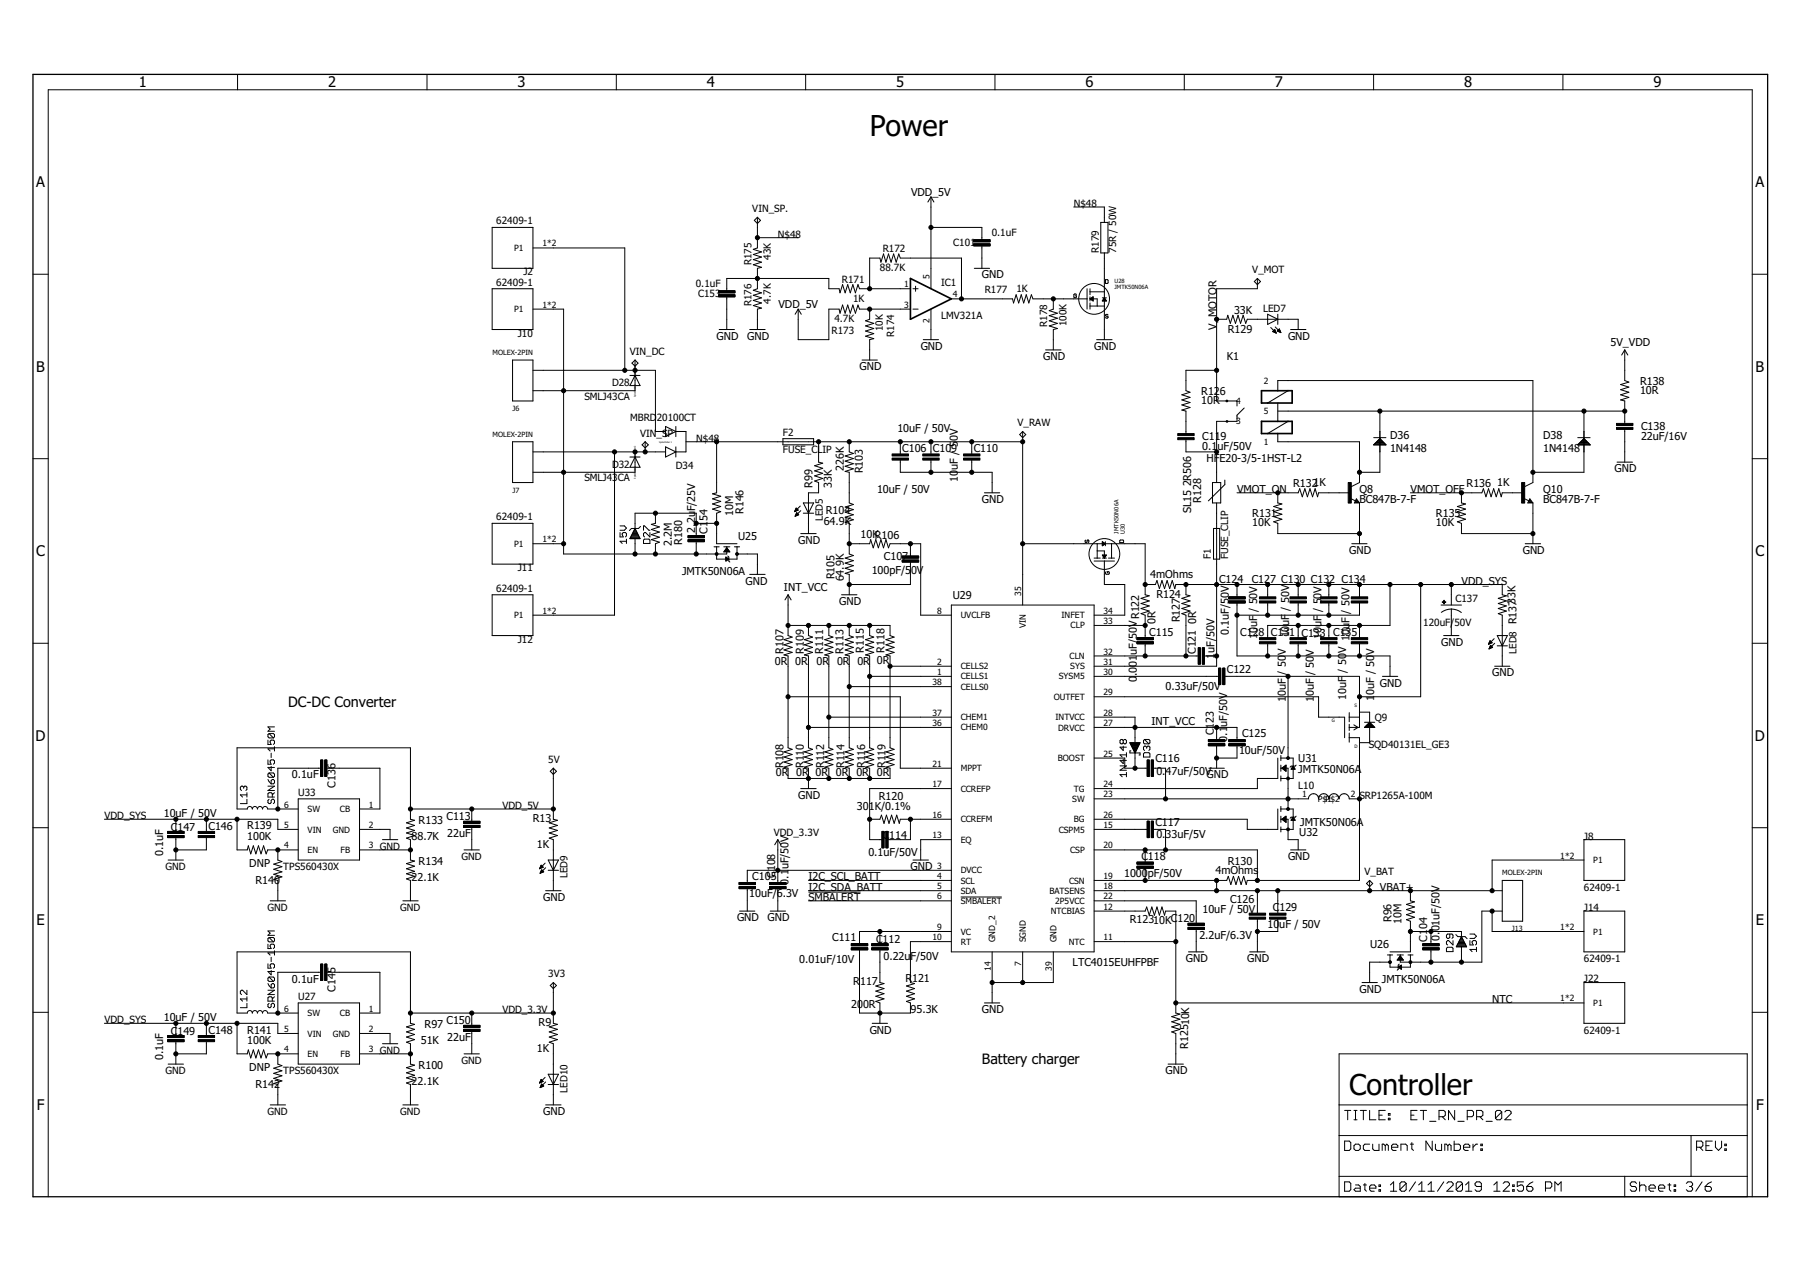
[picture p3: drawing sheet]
<svg xmlns="http://www.w3.org/2000/svg" width="297mm" height="210mm" viewBox="0 0 297 210" stroke-linecap="round" stroke-linejoin="round" font-family="sans-serif">
<defs><g id="words">
<g font-size="4.8">
<text x="143.5" y="22.4">Power</text>
<text x="222.7" y="180.6">Controller</text>
</g>
<g font-size="2.4">
<text x="22.9" y="14.4">1</text>
<text x="54.2" y="14.4">2</text>
<text x="85.4" y="14.4">3</text>
<text x="116.7" y="14.4">4</text>
<text x="147.9" y="14.4">5</text>
<text x="179.2" y="14.4">6</text>
<text x="210.4" y="14.4">7</text>
<text x="241.6" y="14.4">8</text>
<text x="272.9" y="14.4">9</text>
<text x="6" y="30.9">A</text>
<text x="289.7" y="30.9">A</text>
<text x="6" y="61.3">B</text>
<text x="289.7" y="61.3">B</text>
<text x="6" y="91.8">C</text>
<text x="289.7" y="91.8">C</text>
<text x="47.5" y="116.7">DC-DC Converter</text>
<text x="5.9" y="122.2">D</text>
<text x="289.6" y="122.2">D</text>
<text x="6" y="152.7">E</text>
<text x="289.8" y="152.7">E</text>
<text x="162" y="175.6">Battery charger</text>
<text x="6.1" y="183.1">F</text>
<text x="289.8" y="183.1">F</text>
</g>
<g font-size="1.8">
<text x="150.3" y="32.3">VDD_5V</text>
<text x="162" y="46">GND</text>
<text x="128.4" y="50.8">VDD_5V</text>
<text x="203.7" y="51.8">33K</text>
<text x="118.3" y="56.1">GND</text>
<text x="123.3" y="56.1">GND</text>
<text x="151.9" y="57.7">GND</text>
<text x="172.1" y="59.4">GND</text>
<text x="180.6" y="57.7">GND</text>
<text x="200.8" y="54.4" transform="rotate(-90 200.8 54.4)">V_MOTOR</text>
<text x="202.4" y="59.4">K1</text>
<text x="202.6" y="55">R129</text>
<text x="212.6" y="56.1">GND</text>
<text x="265.8" y="57.1">5V_VDD</text>
<text x="141.8" y="61.1">GND</text>
<text x="198.2" y="65.2">R126</text>
<text x="270.6" y="65">10R</text>
<text x="270.6" y="63.5">R138</text>
<text x="148.1" y="71.2">10uF / 50V</text>
<text x="198.2" y="66.7">10R</text>
<text x="270.8" y="71">C138</text>
<text x="139.2" y="77.7" transform="rotate(-90 139.2 77.7)">226K</text>
<text x="148.9" y="74.7">C106 C109</text>
<text x="158.1" y="77.5" transform="rotate(-90 158.1 77.5)">uF / 5</text>
<text x="158.1" y="72.8" transform="rotate(-90 158.1 72.8)">0V</text>
<text x="160.7" y="74.7">C110</text>
<text x="198.4" y="74.3">0.1</text>
<text x="198.4" y="72.6">C119</text>
<text x="199.1" y="76.3">HF</text>
<text x="200.9" y="74.3">uF/50V</text>
<text x="201.2" y="76.3">E20-3/5-1HST-L2</text>
<text x="229.4" y="74.6">1N4148</text>
<text x="229.4" y="72.5">D36</text>
<text x="254.6" y="74.6">1N4148</text>
<text x="254.6" y="72.5">D38</text>
<text x="266.4" y="77.9">GND</text>
<text x="270.8" y="72.6">22uF/16V</text>
<text x="134.1" y="80.5" transform="rotate(-90 134.1 80.5)">R99</text>
<text x="137.3" y="80.5" transform="rotate(-90 137.3 80.5)">33K</text>
<text x="142.4" y="78.1" transform="rotate(-90 142.4 78.1)">R103</text>
<text x="144.7" y="81.3">10uF / 50V</text>
<text x="158.1" y="79.5" transform="rotate(-90 158.1 79.5)">10</text>
<text x="162" y="83">GND</text>
<text x="196.6" y="80.3" transform="rotate(-90 196.6 80.3)">2R506</text>
<text x="198.2" y="83" transform="rotate(-90 198.2 83)">R128</text>
<text x="204.1" y="81.3">VMOT_ON</text>
<text x="213.4" y="80.3">R1321K</text>
<text x="224.3" y="83">BC847B-7-F</text>
<text x="224.3" y="81.3">Q8</text>
<text x="232.8" y="81.3">VMOT_OFF</text>
<text x="242" y="80.3">R136</text>
<text x="247.1" y="80.1">1K</text>
<text x="254.6" y="83">BC847B-7-F</text>
<text x="254.6" y="81.3">Q10</text>
<text x="112.6" y="89.9" transform="rotate(-90 112.6 89.9)">R180</text>
<text x="114.7" y="87.9" transform="rotate(-90 114.7 87.9)">2.2u</text>
<text x="114.7" y="84.4" transform="rotate(-90 114.7 84.4)">F/25V</text>
<text x="116.7" y="88" transform="rotate(-90 116.7 88)">C1</text>
<text x="116.7" y="86" transform="rotate(-90 116.7 86)">54</text>
<text x="121" y="85.1" transform="rotate(-90 121 85.1)">10M</text>
<text x="121.8" y="89.1">U25</text>
<text x="122.7" y="84.8" transform="rotate(-90 122.7 84.8)">R146</text>
<text x="131.7" y="89.7">GND</text>
<text x="135.9" y="86.7">64.9K</text>
<text x="136.3" y="84.9">R104</text>
<text x="142" y="88.8">10KR106</text>
<text x="196.6" y="84.7" transform="rotate(-90 196.6 84.7)">SL15</text>
<text x="206.7" y="86.9">10K</text>
<text x="206.7" y="85.4">R131</text>
<text x="237" y="86.9">10K</text>
<text x="237" y="85.4">R135</text>
<text x="110.9" y="90.1" transform="rotate(-90 110.9 90.1)">2.2M</text>
<text x="112.6" y="94.9">JMTK50N06A</text>
<text x="137.7" y="95.6" transform="rotate(-90 137.7 95.6)">R105</text>
<text x="139.2" y="95.9" transform="rotate(-90 139.2 95.9)">64.9K</text>
<text x="143.9" y="94.7">100pF/50V</text>
<text x="145.9" y="92.3">C107</text>
<text x="189.8" y="95.5">4mOhms</text>
<text x="222.7" y="91.4">GND</text>
<text x="251.3" y="91.4">GND</text>
<text x="123" y="96.5">GND</text>
<text x="129.4" y="97.5">INT_VCC</text>
<text x="138.5" y="99.8">GND</text>
<text x="157.2" y="98.8">U29</text>
<text x="190.8" y="98.7">R124</text>
<text x="201.2" y="96.2">C124</text>
<text x="202.8" y="98.7" transform="rotate(-90 202.8 98.7)">0V</text>
<text x="206.6" y="96.2">C127 C130 C132 C134</text>
<text x="207.4" y="101" transform="rotate(-90 207.4 101)">/ 50V</text>
<text x="212.8" y="100.7" transform="rotate(-90 212.8 100.7)">/ 50V</text>
<text x="218.1" y="101" transform="rotate(-90 218.1 101)">/ 5</text>
<text x="218.1" y="98.8" transform="rotate(-90 218.1 98.8)">0V</text>
<text x="222.7" y="101.3" transform="rotate(-90 222.7 101.3)">/ 50V</text>
<text x="241.2" y="96.5">VDD_SYS</text>
<text x="129.3" y="107.9" transform="rotate(-90 129.3 107.9)">R107</text>
<text x="132.6" y="107.9" transform="rotate(-90 132.6 107.9)">R109</text>
<text x="135.8" y="107.9" transform="rotate(-90 135.8 107.9)">R111</text>
<text x="139.2" y="107.9" transform="rotate(-90 139.2 107.9)">R113</text>
<text x="142.6" y="107.7" transform="rotate(-90 142.6 107.7)">R115</text>
<text x="145.9" y="107.7" transform="rotate(-90 145.9 107.7)">R118</text>
<text x="189.7" y="105">C115</text>
<text x="190.7" y="103" transform="rotate(-90 190.7 103)">0R</text>
<text x="194.7" y="102.7" transform="rotate(-90 194.7 102.7)">R127</text>
<text x="197.3" y="107.9" transform="rotate(-90 197.3 107.9)">C121</text>
<text x="197.4" y="103" transform="rotate(-90 197.4 103)">0R</text>
<text x="202.8" y="104.8" transform="rotate(-90 202.8 104.8)">0.1uF/5</text>
<text x="204.7" y="104.9">C128 C131 C133 C135</text>
<text x="207.4" y="105.4" transform="rotate(-90 207.4 105.4)">10uF</text>
<text x="212.8" y="105.2" transform="rotate(-90 212.8 105.2)">10uF</text>
<text x="218.1" y="105.4" transform="rotate(-90 218.1 105.4)">10uF</text>
<text x="222.1" y="107.8" transform="rotate(-90 222.1 107.8)">V</text>
<text x="222.7" y="105.7" transform="rotate(-90 222.7 105.7)">10u</text>
<text x="222.7" y="102.8" transform="rotate(-90 222.7 102.8)">F</text>
<text x="237.8" y="106.6">GND</text>
<text x="127.9" y="109.8">0R 0R</text>
<text x="134.8" y="109.8">0R 0R 0R 0R</text>
<text x="187.6" y="112.5" transform="rotate(-90 187.6 112.5)">0</text>
<text x="187.6" y="111.5" transform="rotate(-90 187.6 111.5)">.001</text>
<text x="187.6" y="108.1" transform="rotate(-90 187.6 108.1)">uF/50VR122</text>
<text x="192.3" y="113.9">0.33uF/50V</text>
<text x="200.4" y="108.7" transform="rotate(-90 200.4 108.7)">1uF/50V</text>
<text x="202.4" y="111">C122</text>
<text x="212.2" y="111.3" transform="rotate(-90 212.2 111.3)">/ 50</text>
<text x="212.2" y="108.1" transform="rotate(-90 212.2 108.1)">V</text>
<text x="216.8" y="111.4" transform="rotate(-90 216.8 111.4)">/ 50</text>
<text x="216.8" y="108.2" transform="rotate(-90 216.8 108.2)">V</text>
<text x="222.1" y="111" transform="rotate(-90 222.1 111)">/ 50</text>
<text x="226.8" y="108.1" transform="rotate(-90 226.8 108.1)">V</text>
<text x="227.7" y="113.3">GND</text>
<text x="246.2" y="111.6">GND</text>
<text x="190" y="119.7">INT_VCC</text>
<text x="202.5" y="119.9" transform="rotate(-90 202.5 119.9)">uF/50V</text>
<text x="212.2" y="115.8" transform="rotate(-90 212.2 115.8)">1</text>
<text x="212.2" y="114.8" transform="rotate(-90 212.2 114.8)">0uF</text>
<text x="216.8" y="115.9" transform="rotate(-90 216.8 115.9)">1</text>
<text x="216.8" y="114.9" transform="rotate(-90 216.8 114.9)">0uF</text>
<text x="222.1" y="115.5" transform="rotate(-90 222.1 115.5)">10uF</text>
<text x="226.8" y="115.7" transform="rotate(-90 226.8 115.7)">1</text>
<text x="226.8" y="114.7" transform="rotate(-90 226.8 114.7)">0uF / 50</text>
<text x="190.7" y="125.7">C116</text>
<text x="200.3" y="121.3" transform="rotate(-90 200.3 121.3)">C123</text>
<text x="202.5" y="122.4" transform="rotate(-90 202.5 122.4)">0.1</text>
<text x="204.5" y="124.5">10uF/50V</text>
<text x="205" y="121.6">C125</text>
<text x="214.2" y="125.7">U31</text>
<text x="48.2" y="128.5">0.1uF</text>
<text x="55.4" y="130" transform="rotate(-90 55.4 130)">C136</text>
<text x="128" y="128.1">0R 0R 0R 0R 0R 0R</text>
<text x="129.3" y="126.8" transform="rotate(-90 129.3 126.8)">R108</text>
<text x="131.7" y="131.8">GND</text>
<text x="132.6" y="126.8" transform="rotate(-90 132.6 126.8)">R110</text>
<text x="136" y="126.8" transform="rotate(-90 136 126.8)">R112</text>
<text x="139.4" y="126.8" transform="rotate(-90 139.4 126.8)">R114</text>
<text x="142.7" y="126.8" transform="rotate(-90 142.7 126.8)">R116</text>
<text x="146.1" y="126.8" transform="rotate(-90 146.1 126.8)">R119</text>
<text x="190.8" y="127.9">0.</text>
<text x="192.4" y="127.9">47uF/50V</text>
<text x="199.1" y="128.5">GND</text>
<text x="214.2" y="127.6">JMTK50N06A</text>
<text x="27" y="134.8">10uF / 50V</text>
<text x="28.2" y="137">C147</text>
<text x="34.4" y="137">C146</text>
<text x="40.8" y="136.9">R139</text>
<text x="69.1" y="135.9">R133</text>
<text x="73.7" y="135.4">C113</text>
<text x="87.9" y="135.6">R13</text>
<text x="141.4" y="133.7">301K/0.1%</text>
<text x="145" y="132">R120</text>
<text x="190.7" y="136.3">C117</text>
<text x="214.4" y="138">U32</text>
<text x="214.6" y="136.4">JMTK50N06A</text>
<text x="26.9" y="141.3" transform="rotate(-90 26.9 141.3)">0.1uF</text>
<text x="40.8" y="138.6">100K</text>
<text x="41.1" y="143.1">DNP</text>
<text x="67.9" y="138.6">88.7K</text>
<text x="69.1" y="142.7">R134</text>
<text x="73.8" y="138.1">22uF</text>
<text x="88.6" y="140">1K</text>
<text x="130.1" y="143.5" transform="rotate(-90 130.1 143.5)">uF/50V</text>
<text x="143.3" y="141.3">0.1uF/50V</text>
<text x="145.7" y="138.4">C</text>
<text x="146.7" y="138.4">114</text>
<text x="150.2" y="143.6">GND</text>
<text x="188.3" y="141.9">C118</text>
<text x="190.8" y="138.3">0.</text>
<text x="192.4" y="138.3">33uF/5V</text>
<text x="202.6" y="142.8">R130</text>
<text x="212.6" y="141.9">GND</text>
<text x="42.1" y="145.8">R140</text>
<text x="67.9" y="145.4">22.1K</text>
<text x="89.6" y="148.7">GND</text>
<text x="123.6" y="148.1">10uF/6.3V</text>
<text x="124.2" y="145.2">C105</text>
<text x="127.9" y="144.9" transform="rotate(-90 127.9 144.9)">C108</text>
<text x="130.1" y="146" transform="rotate(-90 130.1 146)">0.1</text>
<text x="133.4" y="145.3">I2C_SCL_BATT</text>
<text x="133.4" y="147">I2C_SDA_BATT</text>
<text x="133.4" y="148.7">SMBALERT</text>
<text x="185.5" y="144.8">1000pF/50V</text>
<text x="200.6" y="144.3">4mOhms</text>
<text x="203" y="149">C126</text>
<text x="227.7" y="147">VBAT+</text>
<text x="121.6" y="152">GND</text>
<text x="126.7" y="152">GND</text>
<text x="137.3" y="155.2">C111</text>
<text x="144.6" y="155.6">C112</text>
<text x="186.5" y="152.4">R12310KC</text>
<text x="194.3" y="152.2">120</text>
<text x="197.9" y="155">2.2uF/6.3V</text>
<text x="198.4" y="150.7">10uF / 50V</text>
<text x="209.2" y="153.2">10uF / 50V</text>
<text x="210.1" y="150.3">C129</text>
<text x="229.6" y="152.2" transform="rotate(-90 229.6 152.2)">R96</text>
<text x="231.3" y="152.4" transform="rotate(-90 231.3 152.4)">10M</text>
<text x="235.5" y="155.4" transform="rotate(-90 235.5 155.4)">C1</text>
<text x="235.5" y="153.3" transform="rotate(-90 235.5 153.3)">04</text>
<text x="237.6" y="155.2" transform="rotate(-90 237.6 155.2)">0.</text>
<text x="237.6" y="153.7" transform="rotate(-90 237.6 153.7)">01uF/50V</text>
<text x="131.9" y="158.9">0.01uF/10V</text>
<text x="145.8" y="158.4">0.22u</text>
<text x="150.3" y="158.4">F/50V</text>
<text x="177" y="159.5">LTC4015EUHFPBF</text>
<text x="195.7" y="158.8">GND</text>
<text x="205.8" y="158.8">GND</text>
<text x="226.1" y="156.5">U26</text>
<text x="48.2" y="162.1">0.1uF</text>
<text x="55.4" y="163.6" transform="rotate(-90 55.4 163.6)">C145</text>
<text x="140.5" y="166.3">200R</text>
<text x="140.8" y="162.5">R</text>
<text x="141.9" y="162.5">117</text>
<text x="149.4" y="162">R121</text>
<text x="150.3" y="167.1">95.3K</text>
<text x="162" y="167.2">GND</text>
<text x="224.3" y="163.8">GND</text>
<text x="228" y="162.2">JMTK50N06A</text>
<text x="246.2" y="165.5">NTC</text>
<text x="27" y="168.4">10uF / 50V</text>
<text x="28.2" y="170.7">C149</text>
<text x="34.4" y="170.6">C148</text>
<text x="40.8" y="172.2">100K</text>
<text x="40.8" y="170.5">R141</text>
<text x="69.5" y="172.3">51K</text>
<text x="70.1" y="169.6">R97</text>
<text x="73.7" y="169">C150</text>
<text x="73.8" y="171.8">22uF</text>
<text x="88.6" y="173.7">1K</text>
<text x="88.9" y="169.3">R9</text>
<text x="143.5" y="170.5">GND</text>
<text x="196.1" y="173.1" transform="rotate(-90 196.1 173.1)">R12510K</text>
<text x="26.9" y="175" transform="rotate(-90 26.9 175)">0.1uF</text>
<text x="41.1" y="176.8">DNP</text>
<text x="42.1" y="179.5">R142</text>
<text x="67.9" y="179.1">22.1K</text>
<text x="69.1" y="176.3">R100</text>
<text x="192.3" y="177.3">GND</text>
<text x="89.6" y="184">GND</text>
</g>
<g font-size="1.7">
<text x="124.2" y="35">VIN_SP.</text>
<text x="177.2" y="34.2">N$48</text>
<text x="81.9" y="37">62409-1</text>
<text x="128.4" y="39.2">N$48</text>
<text x="145.7" y="41.6">R172</text>
<text x="157.3" y="40.7">C101</text>
<text x="163.7" y="39">0.1uF</text>
<text x="181.3" y="41.7" transform="rotate(-90 181.3 41.7)">R179</text>
<text x="184.2" y="41.7" transform="rotate(-90 184.2 41.7)">75R / 50W</text>
<text x="81.9" y="47.1">62409-1</text>
<text x="86.4" y="45.5">J2</text>
<text x="114.8" y="47.4">0.1uF</text>
<text x="124" y="43.8" transform="rotate(-90 124 43.8)">R175</text>
<text x="127.2" y="42.9" transform="rotate(-90 127.2 42.9)">43K</text>
<text x="138.9" y="46.6">R171</text>
<text x="145.2" y="44.8">88.7K</text>
<text x="155.3" y="47.2">IC1</text>
<text x="206.7" y="45.1">V_MOT</text>
<text x="115.2" y="49.1">C153</text>
<text x="124" y="50.5" transform="rotate(-90 124 50.5)">R176</text>
<text x="127.2" y="50.1" transform="rotate(-90 127.2 50.1)">4.7K</text>
<text x="137.7" y="53.2">4.7K</text>
<text x="140.8" y="49.8">1K</text>
<text x="155.3" y="52.7">LMV321A</text>
<text x="162.5" y="48.3">R177</text>
<text x="167.7" y="48.1">1K</text>
<text x="172.8" y="53.9" transform="rotate(-90 172.8 53.9)">R178</text>
<text x="176" y="53.9" transform="rotate(-90 176 53.9)">100K</text>
<text x="208.4" y="51.5">LED7</text>
<text x="85.5" y="55.6">J10</text>
<text x="103.9" y="58.6">VIN_DC</text>
<text x="137.2" y="55.1">R173</text>
<text x="145.7" y="54.6" transform="rotate(-90 145.7 54.6)">10K</text>
<text x="147.6" y="55.6" transform="rotate(-90 147.6 55.6)">R174</text>
<text x="96.4" y="66">SMLJ43CA</text>
<text x="101" y="63.7">D28</text>
<text x="104" y="69.5">MBRD</text>
<text x="108.4" y="69.5">20100CT</text>
<text x="129.2" y="72">F2</text>
<text x="167.9" y="70.4">V_RAW</text>
<text x="101" y="77.2">D32</text>
<text x="105.6" y="72.1">VIN_SP</text>
<text x="111.5" y="77.4">D34</text>
<text x="114.9" y="72.9">N$48</text>
<text x="129.2" y="74.8">FUSE_CLIP</text>
<text x="96.4" y="79.4">SMLJ43CA</text>
<text x="81.9" y="85.9">62409-1</text>
<text x="135.8" y="86" transform="rotate(-90 135.8 86)">LED5</text>
<text x="85.5" y="94.3">J11</text>
<text x="199.8" y="92.3" transform="rotate(-90 199.8 92.3)">F1</text>
<text x="202.7" y="92.3" transform="rotate(-90 202.7 92.3)">FUSE_CLIP</text>
<text x="81.9" y="97.6">62409-1</text>
<text x="240.2" y="99.4">C137</text>
<text x="85.5" y="106.1">J12</text>
<text x="234.9" y="103.3">120uF/50V</text>
<text x="250.3" y="107.9" transform="rotate(-90 250.3 107.9)">LED8 R13733K</text>
<text x="226.9" y="119">Q9</text>
<text x="90.5" y="125.9">5V</text>
<text x="225.9" y="123.4">SQD40131EL_GE3</text>
<text x="49.2" y="131.3">U33</text>
<text x="214.2" y="130.1">L10</text>
<text x="224.3" y="131.8">SRP1265A-100M</text>
<text x="17.2" y="135.2">VDD_SYS</text>
<text x="82.9" y="133.5">VDD_5V</text>
<text x="127.7" y="137.9">VDD_3.3V</text>
<text x="27.3" y="143.6">GND</text>
<text x="46.7" y="143.6">TPS560430X</text>
<text x="62.7" y="140.2">GND</text>
<text x="76.2" y="141.9">GND</text>
<text x="261.4" y="138.6">J8</text>
<text x="93.7" y="145" transform="rotate(-90 93.7 145)">LED9</text>
<text x="225.2" y="144.4">V_BAT</text>
<text x="261.4" y="147">62409-1</text>
<text x="44.2" y="150.3">GND</text>
<text x="66.1" y="150.3">GND</text>
<text x="261.4" y="150.3">J14</text>
<text x="90.5" y="161.3">3V3</text>
<text x="261.4" y="158.8">62409-1</text>
<text x="49.2" y="165">U27</text>
<text x="82.9" y="167.2">VDD_3.3V</text>
<text x="261.4" y="162.1">J22</text>
<text x="17.2" y="168.9">VDD_SYS</text>
<text x="62.7" y="173.9">GND</text>
<text x="261.4" y="170.6">62409-1</text>
<text x="27.3" y="177.3">GND</text>
<text x="46.7" y="177.3">TPS560430X</text>
<text x="76.2" y="175.6">GND</text>
<text x="44.2" y="184">GND</text>
<text x="66.1" y="184">GND</text>
<text x="93.7" y="180.3" transform="rotate(-90 93.7 180.3)">LED10</text>
</g>
<g font-size="1.4">
<text x="84.8" y="41.4">P1</text>
<text x="89.5" y="40.7">1*2</text>
<text x="149.2" y="47.4">1</text>
<text x="153.4" y="46.1" transform="rotate(-90 153.4 46.1)">5</text>
<text x="84.8" y="51.5">P1</text>
<text x="89.5" y="50.8">1*2</text>
<text x="149.2" y="50.8">3</text>
<text x="153.4" y="53.3" transform="rotate(-90 153.4 53.3)">2</text>
<text x="157.2" y="49.1">4</text>
<text x="208.5" y="63.3">2</text>
<text x="204" y="66.7">4</text>
<text x="204" y="70">3</text>
<text x="208.5" y="68.4">5</text>
<text x="208.5" y="73.4">1</text>
<text x="89.5" y="89.5">1*2</text>
<text x="84.8" y="90.2">P1</text>
<text x="89.5" y="101.3">1*2</text>
<text x="154.7" y="101.3">8</text>
<text x="168.5" y="98.3" transform="rotate(-90 168.5 98.3)">35</text>
<text x="182.1" y="101.3">34</text>
<text x="84.8" y="102">P1</text>
<text x="158.5" y="102">UVCLFB</text>
<text x="169.3" y="103.7" transform="rotate(-90 169.3 103.7)">VIN</text>
<text x="175.2" y="102">INFET</text>
<text x="176.7" y="103.7">CLP</text>
<text x="182.1" y="103">33</text>
<text x="153.9" y="113.1">38</text>
<text x="154.7" y="111.4">1</text>
<text x="154.7" y="109.7">2</text>
<text x="158.5" y="112.1">CELLS1</text>
<text x="158.5" y="110.4">CELLS2</text>
<text x="158.5" y="113.8">CELLS0</text>
<text x="174.7" y="112.1">SYSM5</text>
<text x="176.5" y="108.8">CLN</text>
<text x="176.6" y="110.4">SYS</text>
<text x="182.1" y="111.4">30</text>
<text x="182.1" y="109.7">31</text>
<text x="182.1" y="108">32</text>
<text x="153.9" y="119.8">36</text>
<text x="153.9" y="118.1">37</text>
<text x="158.5" y="118.9">CHEM1</text>
<text x="173.9" y="115.5">OUTFET</text>
<text x="174.2" y="118.9">INTVCC</text>
<text x="182.1" y="119.8">27</text>
<text x="182.1" y="118.1">28</text>
<text x="182.1" y="114.8">29</text>
<text x="158.5" y="120.5">CHEM0</text>
<text x="174.6" y="125.6">BOOST</text>
<text x="174.6" y="120.5">DRVCC</text>
<text x="182.1" y="124.9">25</text>
<text x="153.9" y="129.9">17</text>
<text x="153.9" y="126.5">21</text>
<text x="158.5" y="130.6">CCREFP</text>
<text x="158.5" y="127.3">MPPT</text>
<text x="177.2" y="130.6">TG</text>
<text x="182.1" y="131.6">23</text>
<text x="182.1" y="129.9">24</text>
<text x="214.9" y="131.6">1</text>
<text x="222.9" y="131.6">2</text>
<text x="46.9" y="136.6">5</text>
<text x="46.9" y="133.3">6</text>
<text x="50.8" y="137.4">VIN</text>
<text x="50.8" y="134">SW</text>
<text x="54.9" y="137.4">GND</text>
<text x="56.1" y="134">CB</text>
<text x="60.9" y="133.3">1</text>
<text x="60.9" y="136.6">2</text>
<text x="153.9" y="135">16</text>
<text x="158.5" y="135.7">CCREFM</text>
<text x="174.7" y="137.4">CSPM5</text>
<text x="177" y="132.3">SW</text>
<text x="177.2" y="135.7">BG</text>
<text x="182.1" y="136.6">15</text>
<text x="182.1" y="135">26</text>
<text x="217.5" y="132.3">P$P1$2</text>
<text x="46.9" y="140">4</text>
<text x="50.8" y="140.8">EN</text>
<text x="56.2" y="140.7">FB</text>
<text x="60.9" y="140">3</text>
<text x="153.9" y="138.3">13</text>
<text x="154.7" y="143.4">3</text>
<text x="158.5" y="139.1">EQ</text>
<text x="176.6" y="140.8">CSP</text>
<text x="182.1" y="140">20</text>
<text x="257.5" y="141.7">1*2</text>
<text x="262.9" y="142.4">P1</text>
<text x="154.7" y="145.1">4</text>
<text x="154.7" y="146.7">5</text>
<text x="154.7" y="148.4">6</text>
<text x="158.5" y="144.1">DVCC</text>
<text x="158.5" y="145.8">SCL</text>
<text x="158.5" y="147.5">SDA</text>
<text x="158.5" y="149.2">SMBALERT</text>
<text x="173.2" y="147.5">BATSENS</text>
<text x="174.1" y="149.2">2P5VCC</text>
<text x="176.4" y="145.8">CSN</text>
<text x="182.1" y="146.7">18</text>
<text x="182.1" y="145.1">19</text>
<text x="182.1" y="148.4">22</text>
<text x="153.9" y="155.2">10</text>
<text x="154.7" y="153.5">9</text>
<text x="158.5" y="154.2">VC</text>
<text x="158.5" y="155.9">RT</text>
<text x="164.2" y="155.5" transform="rotate(-90 164.2 155.5)">GND_2</text>
<text x="169.3" y="155.5" transform="rotate(-90 169.3 155.5)">SGND</text>
<text x="173.4" y="150.9">NTCBIAS</text>
<text x="174.3" y="155.5" transform="rotate(-90 174.3 155.5)">GND</text>
<text x="176.4" y="155.9">NTC</text>
<text x="182.1" y="155.2">11</text>
<text x="182.1" y="150.1">12</text>
<text x="257.5" y="153.5">1*2</text>
<text x="262.9" y="154.2">P1</text>
<text x="163.5" y="160.2" transform="rotate(-90 163.5 160.2)">14</text>
<text x="168.5" y="159.4" transform="rotate(-90 168.5 159.4)">7</text>
<text x="173.6" y="160.2" transform="rotate(-90 173.6 160.2)">39</text>
<text x="46.9" y="166.9">6</text>
<text x="50.8" y="167.7">SW</text>
<text x="56.1" y="167.7">CB</text>
<text x="60.9" y="166.9">1</text>
<text x="257.5" y="165.3">1*2</text>
<text x="262.9" y="166">P1</text>
<text x="46.9" y="173.7">4</text>
<text x="46.9" y="170.3">5</text>
<text x="50.8" y="171.1">VIN</text>
<text x="54.9" y="171.1">GND</text>
<text x="60.9" y="170.3">2</text>
<text x="60.9" y="173.7">3</text>
<text x="50.8" y="174.4">EN</text>
<text x="56.2" y="174.4">FB</text>
</g>
<g font-size="1.2">
<text x="81.3" y="58.6">MOLEX-2PIN</text>
<text x="84.6" y="67.8">J6</text>
<text x="81.3" y="72.1">MOLEX-2PIN</text>
<text x="84.6" y="81.3">J7</text>
<text x="247.9" y="144.5">MOLEX-2PIN</text>
<text x="249.5" y="153.7">J13</text>
</g>
<g font-size="1">
<text x="183.9" y="47.6">JMTK50N06A</text>
<text x="183.9" y="46.6">U28</text>
<text x="184.6" y="88" transform="rotate(-90 184.6 88)">JMTK50N06A</text>
<text x="185.6" y="88" transform="rotate(-90 185.6 88)">U30</text>
</g>
<g font-size=".8">
<text x="219.8" y="119.2">G</text>
<text x="223.5" y="116.7">S</text>
<text x="223.5" y="123.4">D</text>
</g>
<g font-size=".4">
<text x="104.9" y="65.5" transform="rotate(-90 104.9 65.5)">SpiceOrder 1</text>
<text x="104.9" y="62.2" transform="rotate(-90 104.9 62.2)">SpiceO</text>
<text x="104.9" y="61" transform="rotate(-90 104.9 61)">rder 2</text>
<text x="104.9" y="75.6" transform="rotate(-90 104.9 75.6)">SpiceOrder 2</text>
<text x="108.8" y="73">SpiceOrder 1</text>
<text x="104.9" y="79" transform="rotate(-90 104.9 79)">SpiceOrder 1</text>
</g>
</g></defs>
<g fill="none" stroke="#000" stroke-width=".17">
<path d="M39.2 12.3v2.5M70.5 12.3v2.5M101.7 12.3v2.5M132.9 12.3v2.5M164.2 12.3v2.5M195.4 12.3v2.5M226.7 12.3v2.5M257.9 12.3v2.5M81.2 37.5h6.7v6.8h-6.7zM124.5 36.4l.5-.5 .5 .5-.5 .5zM125 35.9v5l-.7 .2 1.4 .5-1.4 .4 1.4 .4-1.4 .4 1.4 .5-1.4 .4 1.4 .4-.7 .2v3.3l-.7 .3 1.4 .4-1.4 .4 1.4 .4-1.4 .5 1.4 .4-1.4 .4 1.4 .4-.7 .2v3.4M125 39.2h6.7"/>
<path d="M153.6 32.5v15.1M153.6 37.5h8.4v2.1M153.6 32.5l.5 .8M153.6 32.5l-.5 .8M177.2 34.2h5v2.5M181.7 36.7h1.1v5h-1.1zM5.4 45.3h2.6M81.2 47.6h6.7v6.8h-6.7zM84.6 59.4h3.3v6.8h-3.3zM87.9 40.9h15.2v20.2M87.9 51h5.1v40.4h26.9v-1.2M104.3 59.9l.5-.5 .5 .5-.5 .5z"/>
<path d="M104.8 59.4v5.1h-16.9M118.7 54.4h2.5M119.9 49v5.4M123.7 54.4h2.6M131.7 51v5h5.1v-5h1.7l.1 .7 .4-1.4 .5 1.4 .4-1.4 .4 1.4 .4-1.4 .5 1.4 .4-1.4 .2 .7h8.4M131.7 51l.5 .9M131.7 51l-.5 .9M142.3 59.4h2.5M143.5 47.6v-5h1.7l.2 .7 .4-1.4 .4 1.4 .4-1.4 .4 1.4 .5-1.4 .4 1.4 .4-1.4 .3 .7h10.1v6.7M143.5 51v1.7l-.7 .2 1.4 .5-1.4 .4 1.4 .4-1.4 .4 1.4 .5-1.4 .4 1.4 .4-.7 .1v3.4M150.2 47.6h-8.4l-.2-.6-.4 1.3-.5-1.3-.4 1.3-.4-1.3-.4 1.3-.5-1.3-.4 1.3-.1-.7h-1.7v-1.6h-16.9v2M150.7 47.6h.8"/>
<path d="M150.7 51h.8M151.1 47.2v.9M152.4 56h2.5M153.6 51v5M157 49.3h10.1l.2 .7 .4-1.4 .4 1.4 .4-1.4 .4 1.4 .5-1.4 .4 1.4 .4-1.4 .3 .7h8.9M160.8 44.3h2.5M162 40.6v3.7M172.6 57.7h2.5M173.8 49.3v1.7l-.7 .3 1.4 .4-1.4 .4 1.4 .4-1.4 .4 1.4 .5-1.4 .4 1.4 .4-.7 .2v3.3M177.6 48.6l-.1-.1-.3 .1v.4l.3 .1 .1-.3h-.2M179.4 47.6v3.4M179.9 49.3h1.2v1.2"/>
<path d="M179.9 48.2h2.3M179.9 47.6v1M179.9 49v.7M179.9 50v1M179.9 50.5h2.3M179.9 49.3l.5-.3v.7M179.9 49.3l.5 .4M180 49.4h.4M180 49.2h.4M180.1 49.4h.3M180.1 49.2h.3M180.2 49.5h.2"/>
<path d="M180.2 49.1h.2M180.3 49.6h.1M180.3 49h.1M180.4 49.7h.1M181 56h2.5M181.9 49.1h.7M181.9 49.6h.6M182 49.5h.5M182.1 49.4h.3M182.1 49.3h.3M182.2 49.2h.1M182.2 41.7v14.3"/>
<path d="M182.2 49.1l.4 .6h-.7zM182.4 46.1l.5 .1v.5l-.1 .1h-.4zM182.9 52l-.4-.1-.1 .2 .4 .1 .1 .2-.1 .1-.4-.1M200.8 52.7h1.6l.2-.7 .4 1.4 .5-1.4 .4 1.4 .4-1.4 .4 1.4 .4-1.4 .5 1.4 .2-.7h8.4v1.7M207 46.5l.5-.5 .5 .5-.5 .5zM207.5 46v1.6h-6.7v18.6h3.3v.8M209.2 51.9l1.7 .8-1.7 .8zM209.7 54l.9 1M210 54.7l.6 .3M210 54.7l.4-.3 .2 .6M210 54.7h.5M210.1 54.6h.4"/>
<path d="M210.2 54.6h.2M210.2 54.8h.3M210.2 54.5h.2M210.3 54.4h.1M210.4 54.8h.2M210.4 54l1 .9M210.5 54.9h.1M210.8 54.6h.5M210.8 54.6h.4M210.9 51.9v1.6M210.9 54.5h.3M211 54.7h.3"/>
<path d="M211 54.4h.2M211.1 54.4h.1M211.1 54.3l-.3 .3 .6 .3M211.1 54.3l.3 .6M211.1 54.3h.1M211.1 54.8h.2M211.3 54.8h.1M213 54.4h2.5M268.1 57.7v5.1l.7 .3-1.4 .4 1.4 .4-1.4 .4 1.4 .4-1.4 .5 1.4 .4-1.4 .4 .7 .2v3.7M268.1 57.7l.5 .9M268.1 57.7l-.5 .9M289.2 45.3h2.5"/>
<path d="M5.4 75.7h2.6M84.6 72.9h3.3v6.7h-3.3zM87.9 74.6h21.9M87.9 61.1h20.3v10.1h1.6M101.4 74.6v26.9h-13.5M103.9 75.4h1.7M103.9 62h1.7M104.8 75.4l.8 1.7h-1.7zM104.8 74.6v3.3h-16.9M104.8 62l.8 1.6h-1.7zM106 73.4l.5-.5 .5 .5-.5 .5zM106.5 72.9v1.7"/>
<path d="M109.8 73.7l1.7 .9-1.7 .8zM109.8 70.4l1.7 .8-1.7 .9zM111.5 71.2h1.7v3.4h-1.7M111.5 70.4v1.7M111.5 73.7v1.7M113.2 72.9h55.6M118.3 72.9v8.4l-.7 .2 1.3 .4-1.3 .4 1.3 .4-1.3 .5 1.3 .4-1.3 .4 1.3 .4-.6 .3v5h3.3M129.2 72.4h5.1v1h-5.1zM135.1 72.9v3.4l.7 .1-1.4 .5 1.4 .4-1.4 .4 1.4 .4-1.4 .4 1.4 .5-1.4 .4 .7 .2v1.7h-1.7v6.8M140.1 72.9v1.7l.7 .2-1.3 .4 1.3 .5-1.3 .4 1.3 .4-1.3 .4 1.3 .5-1.3 .4 .6 .1v5.1l.7 .2-1.3 .5 1.3 .4-1.3 .4 1.3 .4-1.3 .4 1.3 .5-1.3 .4 .6 .2v5l.7 .3-1.3 .4 1.3 .4-1.3 .4 1.3 .4-1.3 .5 1.3 .4-1.3 .4 .6 .2v3.3M148.6 75.9v2h15.1v3.4M148.6 72.9v2"/>
<path d="M153.6 72.9v2M153.6 75.9v2M160.4 72.9v2M160.4 75.9v2M168.8 71.2v28.6M168.8 71.2l.5 .5-.5 .5-.5-.5zM195.7 72.6v2h5.1M200.1 79.6h1.3v3.4h-1.3zM200.8 61.1h-5.1v3.4l.7 .2-1.4 .5 1.4 .4-1.4 .4 1.4 .4-1.4 .4 1.4 .4-1.4 .5 .7 .1v3.7M202.1 79.2v.8l-2.7 2.7M205.3 67.3l-1.2 1.2v1h-3.3v10.1M210.9 64.5v-1.7h42.1v16.8l-1.4 .7"/>
<path d="M210.9 66.5v3M210.9 71.5v1.4h13.4v6.7l-1.3 .7M210.9 67.8h57.2M212.6 69.5l-3.4 2M212.6 64.5l-3.4 2M226.7 72.2h2M226.8 73.3h1.8M226.9 73.2h1.6M227.1 73h1.2M227.2 72.9h1M227.4 72.7h.7M227.5 72.6h.4"/>
<path d="M227.6 72.5h.2M227.7 67.8v10.1h-3.4M227.7 72.4l1 1h-2zM260.4 72.2h2M260.5 73.3h1.8M260.6 73.2h1.5M260.8 73h1.2M260.9 72.9h1M261 72.7h.7M261.2 72.6h.4M261.3 72.5h.2M261.4 72.4l1 1h-2z"/>
<path d="M261.4 67.8v10.1h-8.4M266.8 76.3h2.6M268.1 70.9v5.4M289.2 75.7h2.5M81.2 98.1h6.7v6.8h-6.7zM81.2 86.4h6.7v6.7h-6.7zM87.9 89.7h5.1M102.3 87.9v.7h.5l-.1-.4 .1-.3h.4l.2 .2v.3l-.2 .2M102.3 86.8h.7l.4 .3-.4 .4h-.7M103.4 89.3h-1.1l.4 .4M103.4 89v.7M104 88.7h1.6"/>
<path d="M104.1 88.6h1.4M104.2 88.5h1.2M104.2 88.3h1.1M104.3 88.2h1M104.4 88.1h.8M104.4 87.9h.7M104.5 87.8h.6M104.6 87.7h.4M104.6 87.5h.3M104.7 87.4h.2M104.8 87.2v-2.5h10.1v3.7M104.8 88.9v2.5"/>
<path d="M104.8 87.2l.8 1.7h-1.7zM105.7 86.9l-.3 .3h-1.2l-.3 .3M106.2 87.5v-.7h.2l.7 .7h.2M106.2 89.1l.2-.1h.7l.2 .1v.6h-1.1zM107.3 87.9v.7l-.8-.7-.3 .2v.3l.2 .2M108.2 84.7v1.7l-.7 .1 1.3 .5-1.3 .4 1.3 .4-1.3 .4 1.3 .4-1.3 .4 1.3 .5-.6 .2v1.7M114.9 86.4h3.4M114.9 89.4v2M117.8 90.2h.9M118.3 90.2v2.1h3.3v-2.1M119.4 90.2h1M119.5 91h.9"/>
<path d="M119.5 90.9h.8M119.6 90.9h.7M119.6 90.8h.6M119.7 90.7h.5M119.7 90.7h.4M119.8 92.1h.2M119.8 92h.1M119.8 91.9l.5 .4-.5 .3zM119.8 92.5h.1M119.8 92.5h.2M119.8 92.4h.3M119.8 92.3h.4"/>
<path d="M119.8 92.2h.4M119.8 92.1h.3M119.8 90.6h.3M119.8 90.5h.2M119.9 90.4h.1M119.9 90.4l.5 .7h-1zM120.1 91.8l.2 .1v.7l.1 .2M121.2 90.2h.8M121.6 91.4h3.4v3.4M123.7 94.8h2.6M130 98.1v6.8l.7 .2-1.3 .5 1.3 .4-1.3 .4 1.3 .4-1.3 .5 1.3 .4-1.3 .4 .6 .1v15.2l.7 .3-1.3 .4 1.3 .4-1.3 .4 1.3 .4-1.3 .5 1.3 .4-1.3 .4 .6 .2v1.7h16.9v-1.7l-.7-.2 1.4-.4-1.4-.4 1.4-.5-1.4-.4 1.4-.4-1.4-.4 1.4-.4-.7-.3v-15.2l-.7-.1 1.4-.4-1.4-.4 1.4-.5-1.4-.4 1.4-.4-1.4-.4 1.4-.5-.7-.2v-1.7h-16.9M130 98.1l.6 .9"/>
<path d="M130 98.1l-.5 .9M131.2 84.3h.1M131.2 84.3h.3M131.2 84.2h.4M131.3 84.2h.4M131.3 85.1h.1M131.3 84.1h.3M131.3 85h.2M131.3 84h.3M131.3 85h.4M131.3 83.9h.2M131.3 84.9h.5"/>
<path d="M131.4 84.8h.3M131.4 83.8l.3 .4-.6 .2zM131.4 83.9h.1M131.4 84.7h.2M131.5 84.6l.3 .3-.6 .3zM131.5 84.6h.1M132.1 83.5l-1 .9M132.1 84.3l-.9 .9M132.1 88.1h2.6M132.6 83h1.7l-.9 1.7zM132.6 84.7h1.7M138.9 98.1h2.5"/>
<path d="M140.1 89.7h3.4l.2-.7 .4 1.4 .4-1.4 .4 1.4 .5-1.4 .4 1.4 .4-1.4 .4 1.4 .3-.7h5v11.8h5.1M150.2 89.7v2.1M150.2 92.8v3.7h-10.1M157 99.8h23.6v57.3h-23.6zM162.5 81.3h2.5M168.8 89.7h20.2v8.4l.7 .2-1.4 .4 1.4 .5-1.4 .4 1.4 .4-1.4 .4 1.4 .4-1.4 .5 .7 .2v3.7M179.2 89.1l-.1 .1 .1 .3 .2-.1 .1-.3 .2 .1-.1 .3M180.6 92.6h3.3M180.6 92.1h1M181.1 90.9h1.1v1.2M181.1 89.7v2.4M181.9 89.7h.5"/>
<path d="M181.9 92.1h.7M181.9 89.4l.5 .3-.5 .4M181.9 89.4v.7M181.9 90h.1M181.9 90h.2M181.9 89.9h.3M181.9 89.8h.4M181.9 89.8h.5M181.9 89.6h.3M181.9 89.6h.2M181.9 89.5h.1M181.9 89.4h.1"/>
<path d="M181.9 91.6h.7l-.4 .5zM181.9 91.6h.6M182 91.7h.5M182 91.8h.5M182.1 91.8h.3M182.1 91.9h.3M182.2 92h.1M182.2 92.1h.1M182.2 92.6v3.9h3.4v5h-5M182.4 89.4v.7M182.5 94.3l-.1 .1 .1 .4h.5v-.1v-.4h-.2v.3M182.9 92.1h1"/>
<path d="M183.4 89.7v2.4M184.8 89.2l.1-.1h.4l.1 .4h-.6zM189 96.5h1.7l.2-.7 .4 1.3 .4-1.3 .5 1.3 .4-1.3 .4 1.3 .4-1.3 .5 1.3 .1-.6h53.9v1.6l.7 .2-1.4 .4 1.4 .5-1.4 .4 1.4 .4-1.4 .4 1.4 .4-1.4 .5 .7 .2v8.4M195.7 96.5v1.6l.7 .2-1.4 .4 1.4 .5-1.4 .4 1.4 .4-1.4 .4 1.4 .4-1.4 .5 .7 .2v6.7M200.3 87.2h1v5.1h-1zM200.8 83v26.9h-20.2M204.1 99.5v8.7h25.3v3.4M204.1 81.3h10.1l.3-.7 .4 1.4 .4-1.4 .5 1.4 .4-1.4 .4 1.4 .4-1.4 .4 1.4 .2-.7h5.1M204.1 96.5v2M209.2 96.5v2M209.2 99.5v2M210.9 81.3v1.7l.6 .2-1.3 .4 1.3 .4-1.3 .4 1.3 .5-1.3 .4 1.3 .4-1.3 .4 .7 .3v1.7h13.4"/>
<path d="M214.2 96.5v2M214.2 99.5v2M219.3 96.5v2M219.3 99.5v2M222.9 82.3l.8 .4M223.1 89.7h2.5M223.8 82.3l.5 .7h-.8zM223.8 82.7l.1 .1h-.2l.1-.3 .4 .4h-.5M224.3 99.5v2h-20.2M224.3 83v6.7M224.3 96.5v2M229.4 96.5v6.7h-20.2v2"/>
<path d="M232.7 81.3h11.8l.3-.7 .4 1.4 .4-1.4 .5 1.4 .4-1.4 .4 1.4 .4-1.4 .4 1.4 .2-.7h3.4M234.4 96.5v18.5h-10.1M237.8 99.8h3.4M239.5 96.5v3.3M241.2 81.3v1.7l.7 .2-1.4 .4 1.4 .4-1.4 .4 1.4 .5-1.4 .4 1.4 .4-1.4 .4 .7 .3v1.7h11.8M251.5 82.3l.8 .4M251.7 89.7h2.5M252.5 82.3l.5 .7h-.9zM252.5 82.7v.1h-.2l.2-.3 .3 .4h-.5M253 83v6.7M5.4 106.2h2.6M45.3 120h-1.1l.4 .3-.4 .4h1.1"/>
<path d="M130 115h18.6v11.8h8.4M133.4 103.2v1.7l.7 .2-1.4 .5 1.4 .4-1.4 .4 1.4 .4-1.4 .5 1.4 .4-1.4 .4 .7 .1v15.2l.7 .3-1.4 .4 1.4 .4-1.4 .4 1.4 .4-1.4 .5 1.4 .4-1.4 .4 .7 .2v3.3M136.8 118.3h20.2M136.8 103.2v1.7l.7 .2-1.4 .5 1.4 .4-1.4 .4 1.4 .4-1.4 .5 1.4 .4-1.4 .4 .7 .1v15.2l.7 .3-1.4 .4 1.4 .4-1.4 .4 1.4 .4-1.4 .5 1.4 .4-1.4 .4 .7 .2v1.7M140.1 113.3h16.9M140.1 103.2v1.7l.7 .2-1.3 .5 1.3 .4-1.3 .4 1.3 .4-1.3 .5 1.3 .4-1.3 .4 .6 .1v15.2l.7 .3-1.3 .4 1.3 .4-1.3 .4 1.3 .4-1.3 .5 1.3 .4-1.3 .4 .6 .2v1.7M143.5 111.6h13.5M143.5 103.2v1.7l.7 .2-1.4 .5 1.4 .4-1.4 .4 1.4 .4-1.4 .5 1.4 .4-1.4 .4 .7 .1v15.2l.7 .3-1.4 .4 1.4 .4-1.4 .4 1.4 .4-1.4 .5 1.4 .4-1.4 .4 .7 .2v1.7M146.9 109.9h10.1M180.6 111.6h20.5M180.6 118.3h6.7v4.3M180.6 115h37v3.3h4.2"/>
<path d="M180.6 108.2h17.1M180.6 103.2h8.4M189 106.2v2M198.7 108.2h2.1M202.1 111.6h22.2v8.4h-1.6M209.2 106.2v2M212.6 111.6v13.5M214.2 103.2v2M214.2 106.2v2M219.3 103.2v2M219.3 106.2v2M221.9 118.3v3.4"/>
<path d="M222.7 118.3h1.6M222.7 117.6v1.5M222.7 119.5v1M223.4 119.6l.7 .4-.7 .5M224.3 103.2v2M224.3 106.2v2M224.3 117.5h1.7v1.7M225.2 119.2h1.7M225.3 120h1.5M225.3 119.9h1.4M225.4 119.8h1.3M225.5 119.8h1.1"/>
<path d="M225.5 119.7h1M225.6 119.6h.8M225.7 119.5h.7M225.7 119.5h.6M225.8 119.4h.4M225.9 119.3h.3M225.9 119.3h.2M226 119.2h.1M228.1 111.6h2.6M238.2 104.9h2.5M239.5 100.5a2.72 2.72 0 0 1 1.7 .6M239.5 100.5a2.89 2.89 0 0 0-1.7 .5"/>
<path d="M239.5 100.5v4.4M245.7 106.3h.1M245.7 106.2h.3M245.7 106.1h.4M245.7 106h.5M245.7 107h.2M245.8 106h.3M245.8 106.9h.2M245.8 105.9h.3M245.8 106.9h.4M245.8 106.8h.5M245.9 105.8h.1"/>
<path d="M245.9 106.7h.3M245.9 105.7l.3 .4-.6 .2zM245.9 106.7h.2M245.9 106.6h.2M246 106.5h.1M246 106.5l.3 .3-.6 .3zM246.6 105.4l-1 .9M246.7 109.9h2.5M246.7 106.2l-1 .9M247.1 104.9h1.7l-.9 1.7zM247.1 106.6h1.7M289.2 106.2h2.5"/>
<path d="M5.4 136.6h2.6M17.2 135.2h28.6v1.7h3.4M29 135.2v2M29 138.2v3.7M34.1 138.2v2.1h-5.1M34.1 135.2v2M39.1 135.2v5.1h1.7l.2-.7 .4 1.3 .4-1.3 .4 1.3 .5-1.3 .4 1.3 .4-1.3 .4 1.3 .3-.6h5M40.2 129.9l-.2-.2-.3 .2v.4l.2 .2M40.2 129.9l.2-.2 .3 .2v.4l-.1 .2M40.2 129.9v.2M40.7 131.9v.7h-1M40.7 130.8v.7"/>
<path d="M40.7 131.2h-1l.3 .3M44.2 122.1v.8h.5l-.1-.4 .1-.4h.4l.2 .2v.4l-.2 .2M44.2 125.4v.7h.5l-.1-.3 .1-.4h.4l.2 .2v.3l-.2 .2M44.2 129.7h1.1l-1.1 .8h1.1M44.2 128.6l.5 .7M44.4 131.9l-.2 .2v.3l.4 .2 .1-.2v-.3l.4-.2 .2 .2v.3l-.2 .2M44.4 121.1l-.2 .1v.4l.2 .2h.7M44.4 127.6l-.2 .1v.4l.2 .2h.7M44.4 121.1h.7l.2 .1v.4l-.2 .2M44.4 127.6h.7l.2 .1v.4l-.2 .2M44.4 127.6l.7 .7M44.4 121.1l.7 .7"/>
<path d="M44.7 124.3v.7M44.7 126.5v.7l-.5-.6h1.1M44.7 128.8l.4-.2 .2 .2v.4l-.2 .1h-.4zM44.9 131.5v-.5l-.2-.2h-.3l-.2 .2v.5h1.1M45.3 123.2v.7M45.3 130.8l-.4 .4M45.3 123.6h-1.1l.4 .3M49.2 133.5h-5a.42 .42 0 0 0-.4-.4 .42 .42 0 0 0-.5 .4 .42 .42 0 0 0-.4-.4 .42 .42 0 0 0-.4 .4 .42 .42 0 0 0-.4-.4 .42 .42 0 0 0-.5 .4 .41 .41 0 0 0-.4-.4 .41 .41 0 0 0-.4 .4h-1.7v-10.1h28.6v11.8l.7 .2-1.3 .4 1.3 .4-1.3 .4 1.3 .4-1.3 .5 1.3 .4-1.3 .4 .6 .3v3.3l.7 .2-1.3 .4 1.3 .4-1.3 .5 1.3 .4-1.3 .4 1.3 .4-1.3 .4 .6 .3v3.4M49.2 131.8h10.1v10.1h-10.1zM52.9 126.8h-7.1v6.7M53.9 126.8h8.8v6.7h-3.4M59.3 136.9h5.1v1.7"/>
<path d="M63.1 138.6h2.5M67.7 133.5h23.6M77.9 133.5v2M77.9 136.5v3.8M90.8 127.3l.5-.5 .5 .5-.5 .5zM91.3 126.8v8.4l.7 .2-1.4 .4 1.4 .4-1.4 .4 1.4 .4-1.4 .5 1.4 .4-1.4 .4 .7 .3v8.4M128.4 138.6l.5 .8M128.4 138.6l-.6 .8M128.4 138.6v7M132.1 130.1h2.6M133.4 120h23.6M143.5 135.2h1.7l.3-.7 .4 1.4 .4-1.4 .4 1.4 .4-1.4 .5 1.4 .4-1.4 .4 1.4 .2-.7h8.4"/>
<path d="M150.2 135.2v3.4h-3.7M157 130.1h-13.5v8.5h2M157 138.6h-5.1v3.3M180.6 131.8h35.3a.84 .84 0 0 1 .9-.8 .84 .84 0 0 1 .8 .8 .85 .85 0 0 1 .8-.8 .85 .85 0 0 1 .9 .8 .85 .85 0 0 1 .8-.8 .85 .85 0 0 1 .9 .8 .84 .84 0 0 1 .8-.8 .84 .84 0 0 1 .9 .8h1.6M180.6 136.9h8.7M180.6 125.1h5v1.7h3.7M180.6 120h23.5v2M184.8 126.4h1.1l-1.1 .7h1.1M185.4 122.2l.1-.2h.2l.2 .2v.4l-.2 .1-.3-.1M185.4 125.3v.7l-.6-.5h1.1M185.4 122.2v.4M185.4 123.1v.7l-.6-.5h1.1"/>
<path d="M185.4 122.2l-.2-.2h-.2l-.2 .2v.4l.2 .1 .4-.1M185.9 127.8h-1.1l.4 .4M185.9 124.2v.7M185.9 127.5v.7M185.9 124.6h-1.1l.4 .3M186.5 122.6h1.6l-.8 1.6zM186.5 122.6h1.6M186.5 122.7h1.6M186.5 122.7h1.5M186.6 122.8h1.4M186.6 122.9h1.4M186.6 123.9h-.1v.3h1.6v.4h-.1"/>
<path d="M186.6 122.9h1.3M186.7 123h1.2M186.7 123.1h1.2M186.8 123.1h1M186.8 123.2h1M186.8 123.3h1M186.9 123.4h.8M186.9 123.5h.8M187 123.6h.6M187 123.7h.6M187 123.8h.5M187.1 123.8h.4"/>
<path d="M187.1 123.9h.4M187.2 124h.2M187.2 124.1h.2M187.2 124.1h.1M187.3 124.2h.1M187.3 124.2v2.6M188.9 122h.7l.2 .2v.4l-.2 .1M188.9 122l-.2 .2v.4l.2 .1h.7M188.9 124.2h.7l.2 .2v.5h-1.1v-.5zM188.9 122l.7 .7M189.2 123.3l.2-.2 .4 .2v.4l-.2 .1M189.2 123.3l-.2-.2-.3 .2v.4l.2 .1"/>
<path d="M189.2 123.3v.2M190.3 136.9h2v3.4M190.3 126.8h2v5M199.5 126.8h2.5M200.8 120v2M200.8 123.1v3.7M204.1 123.1v2h-3.3M210.9 133.5v3.4h-5.1v-1.7h-25.2M210.9 125.1v3.4h-3.4v1.6h-26.9M211.4 135.2h1.2v3.4h1.6v1.7M211.4 133.5h2v3.4h-2M211.4 126.8h1.2v6.7"/>
<path d="M211.4 125.1h2v3.4h-2M211.4 124.7v.8M211.4 126.3v1M211.4 128v.9M211.4 133.1v.8M211.4 134.7v1M211.4 136.5v.8M211.5 135.2l.7-.5v1zM211.5 126.8l.7-.5v1zM211.6 126.7h.6M211.6 135.1h.6M211.6 126.8h.6"/>
<path d="M211.7 135.3h.5M211.7 135.1h.5M211.7 126.9h.5M211.8 135.3h.4M211.8 126.6h.4M211.8 135h.4M211.8 127h.4M211.8 135.4h.4M211.9 134.9h.3M211.9 127h.3M211.9 135.5h.3M211.9 126.5h.3"/>
<path d="M212 127.1h.2M212 134.9h.2M212 126.4h.2M212 135.6h.2M212.1 134.8h.1M212.1 127.2h.1M212.1 135.6h.1M212.1 126.3h.1M212.2 134.7h.1M212.2 127.2h.1M212.2 135.7h.1M212.2 126.3h.1"/>
<path d="M213.1 126.9h.6M213.1 135.3h.6M213.1 126.8h.6M213.1 135.2h.5M213.2 126.7h.4M213.2 135.1h.4M213.3 135.1h.2M213.3 126.6h.2M213.3 135h.2M213.3 134.9h.1M213.4 126.5h.1M213.4 134.9l.3 .4-.6 .1z"/>
<path d="M213.4 126.4l.3 .5h-.6zM213.9 134.7l-.2 .2h-.6l-.2 .1M213.9 126.3l-.2 .1h-.6l-.2 .2M222.7 121.7h1.6v23.6h-18.5l-.1 .7-.5-1.4-.4 1.4-.4-1.4-.4 1.4-.5-1.4-.4 1.4-.4-1.4-.3 .7h-21.8M222.7 121v1.5M225.2 120l.8-.8 .9 .8zM226 120v2.6h-1.7M261.4 138.6h6.7v6.7h-6.7zM289.2 136.6h2.5M27.7 141.9h2.6M44.2 155.8v.7h.5l-.1-.5 .1-.2h.4l.2 .2v.3l-.2 .2M44.2 159v.8h.5l-.1-.4 .1-.4h.4l.2 .2v.4l-.2 .2"/>
<path d="M44.4 154.7l-.2 .2v.4l.2 .1h.7M44.4 154.7h.7l.2 .2v.4l-.2 .1M44.4 154.7l.7 .7M44.6 148.7h2.5M44.7 158v.7M45.3 156.9v.7M45.3 157.2h-1.1l.4 .4M45.3 153.6h-1.1l.4 .4-.4 .3h1.1M45.8 140.3v1.6l.7 .3-1.3 .4 1.3 .4-1.3 .4 1.3 .5-1.3 .4 1.3 .4-1.3 .4 .6 .2v3.4M59.3 140.3h8.4M66.5 148.7h2.5M76.6 140.3h2.5"/>
<path d="M89.1 143.3h.1M89.1 143.2h.2M89.1 143.2h.4M89.1 144.1h.1M89.2 143.1h.4M89.2 143h.4M89.2 144h.2M89.2 143.9h.3M89.2 143h.3M89.2 142.9h.2M89.2 143.9h.5M89.3 142.8h.1"/>
<path d="M89.3 143.8h.4M89.3 143.7h.3M89.3 142.8l.3 .3-.6 .3zM89.3 143.7h.2M89.3 143.6h.2M89.4 143.5l.3 .4-.6 .2zM90 142.4l-1 1M90 147h2.6M90 143.2l-.9 .9M90.5 143.6h1.7M90.5 141.9h1.7l-.9 1.7zM122 150.3h2.6"/>
<path d="M123.3 146.6v3.7M127.1 150.3h2.5M128.4 146.6v3.7M133.4 147.2h8.6M133.4 145.3h23.6M133.4 147h23.6M133.4 148.7h23.6M145.2 153.7v2M145.2 156.7v5.4l.7 .2-1.4 .4 1.4 .4-1.4 .5 1.4 .4-1.4 .4 1.4 .4-1.4 .4 .7 .3v3.4M150.7 141.9h2.5M157 143.6h-33.7v2M157 153.7h-15.2v2"/>
<path d="M157 155.4h-6.8v6.7l.7 .2-1.3 .4 1.3 .4-1.3 .5 1.3 .4-1.3 .4 1.3 .4-1.3 .4 .6 .3v1.7h-8.4v-10.5M158.5 148h6.8M163.7 157.1v8.4M168.8 157.1v5M173.8 157.1v5h-10.1M180.6 147h67.3M180.6 148.7h16.8v3.7M180.6 155.4h13.4M180.6 150.3h8.4l.2-.6 .5 1.3 .4-1.3 .4 1.3 .4-1.3 .4 1.3 .4-1.3 .5 1.3 .1-.7h1.7v16.9l.7 .1-1.3 .5 1.3 .4-1.3 .4 1.3 .4-1.3 .5 1.3 .4-1.3 .4 .6 .2v5.1M180.6 140.3h26.9v5M189 140.3v2M189 143.3v2"/>
<path d="M196.1 157.1h2.5M197.4 153.4v3.7M200.8 145.3v1.7M206.2 157.1h2.6M207.5 147v3.7M207.5 151.7v5.4M210.9 151.7v2h-3.4M210.9 147v3.7M213 140.3h2.5M225.5 145.8l.5-.5 .5 .5-.5 .5zM226 145.3v1.7M229 157.6h.8"/>
<path d="M229.4 157.6v2h3.3v-2M229.4 158.8h-3.4v3.3M230.6 157.6h1M230.6 158.3h.9M230.7 158.3h.8M230.7 159.6l.5-.3v.6zM230.7 158.2h.7M230.8 158.1h.6M230.8 159.7h.4M230.8 158.1h.5M230.9 159.5h.3M230.9 158h.4"/>
<path d="M230.9 159.1l-.2 .2v.6l-.1 .2M230.9 159.7h.3M230.9 157.9h.3M231 159.4h.2M231 157.9h.2M231 159.8h.2M231 157.8h.1M231.1 159.4h.1M231.1 157.8l.5 .6h-1zM231.1 159.9h.1M231.2 159.3h.1M231.2 159.9h.1"/>
<path d="M232.3 157.6h.9M232.7 153.7h8.5v.9M232.7 147v1.7l.7 .1-1.3 .4 1.3 .5-1.3 .4 1.3 .4-1.3 .4 1.3 .5-1.3 .4 .6 .2v5.1h-3.3M236.1 153.7v2M236.1 156.7v2.1M238.7 156.5l.2-.2h.7l.2 .2v.5h-1.1zM239.2 154.1v.6l-.1 .2-.4-.2v-.4l.2-.2h.7l.2 .2v.4l-.2 .2M239.8 155.2v.7l-.7-.7h-.2l-.2 .2v.4l.2 .1M240.2 154.2l.4 .4h1.2l.3 .3M240.4 156.1h1.5M240.5 156h1.4M240.5 155.8h1.3"/>
<path d="M240.6 155.7h1.1M240.7 155.5h1M240.7 155.4h.9M240.8 155.3h.7M240.9 155.1h.6M241 155h.4M241 154.9h.3M241.1 154.7h.2M241.2 154.6h.1M241.2 156.2v2.6M241.2 154.6l.8 1.6h-1.7zM242.6 155.2v.7h.5l-.2-.5 .2-.2h.4l.1 .2v.4l-.1 .1"/>
<path d="M242.6 154.1h.7l.3 .4-.3 .4h-.7M243.6 156.7h-1l.3 .3M243.6 156.3v.7M246.2 150.3v3.4h15.2M247.9 145.3h3.4v6.7h-3.4zM247.9 150.3h-3.4v8.5h-13.4v-1.2M261.4 150.3h6.7v6.8h-6.7zM261.4 141.9h-15.2v5.1M5.4 167h2.6M17.2 168.9h28.6v1.6h3.4M27.7 175.6h2.6M29 168.9v2"/>
<path d="M29 171.9v3.7M34.1 168.9v2M34.1 171.9v2h-5.1M39.1 168.9v5h1.7l.2-.7 .4 1.4 .4-1.4 .4 1.4 .5-1.4 .4 1.4 .4-1.4 .4 1.4 .3-.7h5M40.7 165.6v.7h-1M40.7 163.4v.7l-.7-.7h-.1l-.2 .2v.3l.2 .2M40.7 164.5v.7M40.7 164.8h-1l.3 .4M44.2 163.4h1.1l-1.1 .7h1.1M44.2 162.3l.5 .7M44.4 161.2l-.2 .2v.4l.2 .1h.7M44.4 165.6l-.2 .2v.3l.4 .2 .1-.2v-.3l.4-.2 .2 .2v.3l-.2 .2"/>
<path d="M44.4 161.2h.7l.2 .2v.4l-.2 .1M44.4 161.2l.7 .7M44.7 160.1v.8l-.5-.6h1.1M44.7 162.5l.4-.2 .2 .2v.4l-.2 .1h-.4zM44.9 165.2v-.5l-.2-.2h-.3l-.2 .2v.5h1.1M45.3 164.5l-.4 .3M45.8 173.9v1.7l.7 .3-1.3 .4 1.3 .4-1.3 .4 1.3 .4-1.3 .4 1.3 .5-1.3 .4 .6 .2v3.3M49.2 167.2h-5a.42 .42 0 0 0-.4-.4 .42 .42 0 0 0-.5 .4 .42 .42 0 0 0-.4-.4 .42 .42 0 0 0-.4 .4 .42 .42 0 0 0-.4-.4 .42 .42 0 0 0-.5 .4 .41 .41 0 0 0-.4-.4 .41 .41 0 0 0-.4 .4h-1.7v-10.1h28.6v11.8l.7 .1-1.3 .5 1.3 .4-1.3 .4 1.3 .4-1.3 .4 1.3 .5-1.3 .4 .6 .2v3.4l.7 .2-1.3 .4 1.3 .4-1.3 .4 1.3 .4-1.3 .5 1.3 .4-1.3 .4 .6 .3v3.3M49.2 165.5h10.1v10.1h-10.1zM52.9 160.4h-7.1v6.8M53.9 160.4h8.8v6.8h-3.4M59.3 170.5h5.1v1.7"/>
<path d="M59.3 173.9h8.4M63.1 172.2h2.5M67.7 167.2h23.6M76.6 173.9h2.5M77.9 167.2v2M77.9 170.2v3.7M89 178.7h.1M89.1 178.6h.1M89.1 178.6h.3M89.1 178.5h.4M89.2 178.4h.4M89.2 179.4h.1"/>
<path d="M89.2 179.3h.3M89.2 178.4h.3M89.2 178.3h.3M89.2 179.3h.4M89.2 179.2h.5M89.3 178.2h.1M89.3 179.1h.3M89.3 178.1l.3 .4-.6 .2zM89.3 179h.3M89.3 179h.2M89.4 178.9h.1M89.4 178.9l.3 .3-.6 .3z"/>
<path d="M90 177.8l-1 .9M90 178.5l-.9 1M90.5 177.3h1.7l-.9 1.7zM90.5 179h1.7M90.8 162.6l.5-.5 .5 .5-.5 .5zM91.3 162.1v6.8l.7 .1-1.4 .5 1.4 .4-1.4 .4 1.4 .4-1.4 .4 1.4 .5-1.4 .4 .7 .2v10.1M143.9 168.9h2.6M162.5 165.5h2.5M192.8 175.6h2.5M194 165.5h67.4M221 173.9h67.3v23.6h-67.3zM224.8 162.1h2.5"/>
<path d="M261.4 162.1h6.7v6.8h-6.7zM289.2 167h2.5M8 197.5v-182.7h281.2v182.7M44.6 182.3h2.5M66.5 182.3h2.5M90 182.3h2.6M221 182.3h67.3M221 187.4h67.3M221 194.1h67.3M221.9 188.3h.8l.2 .3v1l-.2 .2h-.8zM221.9 195h.8l.2 .3v1l-.2 .3h-.8zM221.9 183.2h1"/>
<path d="M222.4 183.2v1.6M223.4 189.1l.3-.3h.5l.3 .3v.5l-.3 .2h-.5l-.3-.2zM223.4 183.2h.5M223.4 184.8h.5M223.7 195.5h.5l.3 .3v.8h-.8l-.3-.3 .3-.2h.8M223.7 183.2v1.6M224.5 183.2h1M225 195.5h.5M225 183.2v1.6M225.2 195.3v1l.3 .3M226 183.2v1.6h1.1M226 196.1h1.1v-.3l-.3-.3h-.5l-.3 .3v.5l.3 .3h.5"/>
<path d="M226 188.8h-.8l-.2 .3v.5l.2 .2h.8M226.5 188.8v.8l.3 .2h.8v-1M227.6 196.3h.2v.3h-.2zM227.6 195.5h.2v.3h-.2zM227.6 184h.5M228.6 183.2h-1v1.6h1M228.6 189.1l-.3-.3h-.2v1M228.6 189.1l.3-.3 .2 .3v.7M228.6 189.1v.7M229.1 183.7h.3v.3h-.3zM229.1 184.5h.3v.3h-.3zM229.4 196.6h1.1"/>
<path d="M229.4 195.5l.6-.5v1.6M229.6 189.3h1.1v-.2l-.3-.3h-.5l-.3 .3v.5l.3 .2h.5M231.2 189.8v-1h.8l.2 .3v.7M232.1 195.3v1l-.3 .3h-.5l-.3-.3M232.1 195.3l-.3-.3h-.5l-.3 .3v1M232.1 195.3l-1.1 1M232.7 188.8h.6M232.8 184h.5M233 188.6v1l.3 .2M233.6 195l-1 1.6M233.8 183.2h-1v1.6h1M234.1 196.6h1"/>
<path d="M234.1 195.5l.5-.5v1.6M234.4 183.2h1M234.9 183.2v1.6M235.6 196.6h1.1M235.6 195.5l.6-.5v1.6M235.9 185h1.1M236.3 188.3v1.5l-1-1.5v1.5M236.9 188.8v.8l.2 .2h.8v-1M237.5 184.3h.8l.2-.3v-.5l-.2-.3h-.8v1.6M238 184.3l.5 .5M238.3 195l-1.1 1.6M238.8 195.3l.2-.3h.5l.3 .3v.2l-1 1.1h1"/>
<path d="M238.9 189.1l-.2-.3h-.3v1M238.9 189.1v.7M238.9 189.1l.3-.3 .3 .3v.7M240 188.3v1.5h.7l.3-.2v-.5l-.3-.3h-.7M240.1 183.2v1.6l-1.1-1.6v1.6M240.6 185h1M241.3 195.3v1l-.2 .3h-.5l-.3-.3M241.3 195.3l-.2-.3h-.5l-.3 .3v1M241.3 195.3l-1 1M241.5 189.3h1v-.2l-.2-.3h-.5l-.3 .3v.5l.3 .2h.5M241.9 196.6h1M241.9 195.5l.5-.5v1.6"/>
<path d="M242.1 184.3h.8l.3-.3v-.5l-.3-.3h-.8v1.6M243.1 188.8v1M243.7 184.3h.8l.2-.3v-.5l-.2-.3h-.8v1.6M243.8 188.8h-.2l-.5 .5M244.2 184.3l.5 .5M244.4 189.6h.2v.2h-.2zM244.4 188.8h.2v.3h-.2zM244.5 195.8h-.8l-.3-.3v-.2l.3-.3h.5l.3 .3v1l-.3 .3h-.5l-.3-.3M245.2 185h1.1M246.5 196.6h1M246.5 195.5l.5-.5v1.6M247.8 183.5l-.3-.3h-.5l-.2 .3v1"/>
<path d="M247.8 183.5v1l-.3 .3h-.5l-.2-.3M247.8 183.5l-1 1M248.1 195.3l.2-.3h.5l.3 .3v.2l-1 1.1h1M248.3 183.5l.3-.3h.5l.3 .3v.2l-1.1 1.1h1.1M249.6 196.3h.3v.3h-.3zM249.6 195.5h.3v.3h-.3zM251.4 195h-1v.8l.8-.3 .2 .3v.5l-.2 .3h-.5l-.3-.3M251.9 195.8h.8l.3 .3v.2l-.3 .3h-.5l-.3-.3zM253 195l-.5 .3-.6 .5M255 196.1h.8l.3-.3v-.5l-.3-.3h-.8v1.6M256.6 196.6v-1.6l.5 .5 .5-.5v1.6M268.1 194.1v3.4"/>
<path d="M270.1 195.3l-.3-.3h-.5l-.3 .3v.2l.3 .3h.5l.3 .3v.2l-.3 .3h-.5l-.3-.3M270.6 195.8l.2-.3h.6l.2 .3v.8M270.6 195v1.6M272.1 196.1h1.1v-.3l-.3-.3h-.5l-.3 .3v.5l.3 .3h.5M273.7 196.1h1v-.3l-.3-.3h-.5l-.2 .3v.5l.2 .3h.5M275.2 195.5h.5M275.5 195.3v1l.2 .3M276.3 196.3h.2v.3h-.2zM276.3 195.5h.2v.3h-.2zM278.3 195.3l.3-.3h.5l.2 .3v.2l-.2 .3M278.8 195.8h.3M279.1 187.4v6.7"/>
<path d="M279.1 195.8l.2 .3v.2l-.2 .3h-.5l-.3-.3M280 189.3h.8l.2-.2v-.5l-.2-.3h-.8v1.5M280.5 189.3l.5 .5M280.9 195l-1.1 1.6M281.4 195.8h.8l.2 .3v.2l-.2 .3h-.6l-.2-.3zM281.5 189.1h.5M282.4 195l-.5 .3-.5 .5M282.6 188.3h-1.1v1.5h1.1M283.1 188.3v1l.5 .5 .5-.5v-1M284.6 189.6h.3v.2h-.3zM284.6 188.8h.3v.3h-.3z"/>
<circle cx="180.6" cy="49.3" r="2.54"/>
<circle cx="182.2" cy="91.4" r="2.54"/>
</g>
<g fill="#000" stroke="#000" stroke-width=".17">
<path d="M160.7 39.6h2.7v.3h-2.7zM118.6 48.6h2.7v.4h-2.7zM118.6 48h2.7v.3h-2.7zM160.7 40.2h2.7v.4h-2.7zM147.2 75.6h2.7v.3h-2.7zM147.2 74.9h2.7v.3h-2.7zM152.3 75.6h2.7v.3h-2.7zM152.3 74.9h2.7v.3h-2.7zM159 75.6h2.7v.3h-2.7zM159 74.9h2.7v.3h-2.7zM194.4 72.2h2.7v.4h-2.7zM194.4 71.5h2.7v.4h-2.7z"/>
<path d="M222.5 79.6h.5v3.4h-.5zM251.1 79.6h.5v3.4h-.5zM266.8 70.5h2.7v.4h-2.7zM266.8 69.9h2.7v.3h-2.7zM113.5 89h2.7v.4h-2.7zM113.5 88.4h2.7v.3h-2.7zM148.9 92.4h2.7v.4h-2.7zM148.9 91.8h2.7v.3h-2.7zM202.8 98.5h2.7v.3h-2.7zM202.8 99.2h2.7v.3h-2.7zM207.8 98.5h2.7v.3h-2.7zM207.8 99.2h2.7v.3h-2.7z"/>
<path d="M212.9 98.5h2.7v.3h-2.7zM212.9 99.2h2.7v.3h-2.7zM217.9 98.5h2.7v.3h-2.7zM217.9 99.2h2.7v.3h-2.7zM223 98.5h2.7v.3h-2.7zM223 99.2h2.7v.3h-2.7zM238 99.3h.6v.1h-.6zM238.3 99.1v.6zM187.6 105.9h2.7v.3h-2.7zM187.6 105.2h2.7v.4h-2.7zM197.7 106.9h.4v2.7h-.4zM198.4 106.9h.4v2.7h-.4z"/>
<path d="M201.1 110.3h.3v2.7h-.3zM201.8 110.3h.3v2.7h-.3zM207.8 105.2h2.7v.4h-2.7zM207.8 105.9h2.7v.3h-2.7zM212.9 105.2h2.7v.4h-2.7zM212.9 105.9h2.7v.3h-2.7zM217.9 105.2h2.7v.4h-2.7zM217.9 105.9h2.7v.3h-2.7zM223 105.2h2.7v.4h-2.7zM223 105.9h2.7v.3h-2.7zM27.7 137.2h2.7v.3h-2.7zM27.7 137.9h2.7v.3h-2.7z"/>
<path d="M32.7 137.9h2.7v.3h-2.7zM32.7 137.2h2.7v.3h-2.7zM52.9 125.4h.4v2.7h-.4zM53.6 125.4h.3v2.7h-.3zM76.5 135.5h2.7v.4h-2.7zM76.5 136.2h2.7v.3h-2.7zM145.5 137.2h.4v2.7h-.4zM146.2 137.2h.3v2.7h-.3zM189.3 135.5h.4v2.7h-.4zM189.3 125.4h.4v2.7h-.4zM190 135.5h.3v2.7h-.3zM190 125.4h.3v2.7h-.3z"/>
<path d="M199.4 122.7h2.7v.4h-2.7zM199.4 122h2.7v.4h-2.7zM202.8 122.7h2.7v.4h-2.7zM202.8 122h2.7v.4h-2.7zM52.9 159.1h.4v2.7h-.4zM53.6 159.1h.3v2.7h-.3zM122 146.3h2.7v.3h-2.7zM122 145.6h2.7v.4h-2.7zM127 146.3h2.7v.3h-2.7zM127 145.6h2.7v.4h-2.7zM140.5 155.7h2.7v.4h-2.7zM140.5 156.4h2.7v.3h-2.7z"/>
<path d="M143.8 155.7h2.8v.4h-2.8zM143.8 156.4h2.8v.3h-2.8zM187.6 142.3h2.7v.3h-2.7zM187.6 142.9h2.7v.4h-2.7zM196 152.4h2.8v.3h-2.8zM196 153h2.8v.4h-2.8zM206.1 150.7h2.8v.3h-2.8zM206.1 151.3h2.8v.4h-2.8zM209.5 150.7h2.7v.3h-2.7zM209.5 151.3h2.7v.4h-2.7zM234.8 156.4h2.7v.3h-2.7zM234.8 155.7h2.7v.4h-2.7z"/>
<path d="M27.7 170.9h2.7v.3h-2.7zM27.7 171.6h2.7v.3h-2.7zM32.7 171.6h2.7v.3h-2.7zM32.7 170.9h2.7v.3h-2.7zM76.5 169.2h2.7v.3h-2.7zM76.5 169.9h2.7v.3h-2.7z"/>
</g>
<g fill="#000" stroke="#000" stroke-width=".17">
<circle cx="125" cy="39.2" r=".34"/>
<circle cx="153.6" cy="37.5" r=".34"/>
<circle cx="125" cy="46" r=".34"/>
<circle cx="143.5" cy="47.6" r=".34"/>
<circle cx="143.5" cy="51" r=".34"/>
<circle cx="158.7" cy="49.3" r=".34"/>
<circle cx="173.8" cy="49.3" r=".34"/>
<circle cx="200.8" cy="52.7" r=".34"/>
<circle cx="93" cy="77.9" r=".34"/>
<circle cx="93" cy="64.5" r=".34"/>
<circle cx="101.4" cy="74.6" r=".34"/>
<circle cx="103.1" cy="61.1" r=".34"/>
<circle cx="104.8" cy="61.1" r=".34"/>
<circle cx="104.8" cy="74.6" r=".34"/>
<circle cx="106.5" cy="74.6" r=".34"/>
<circle cx="118.3" cy="72.9" r=".34"/>
<circle cx="135.1" cy="72.9" r=".34"/>
<circle cx="140.1" cy="72.9" r=".34"/>
<circle cx="148.6" cy="72.9" r=".34"/>
<circle cx="153.6" cy="72.9" r=".34"/>
<circle cx="153.6" cy="77.9" r=".34"/>
<circle cx="160.4" cy="77.9" r=".34"/>
<circle cx="160.4" cy="72.9" r=".34"/>
<circle cx="168.8" cy="72.9" r=".34"/>
<circle cx="200.8" cy="61.1" r=".34"/>
<circle cx="200.8" cy="74.6" r=".34"/>
<circle cx="202.5" cy="66.2" r=".15"/>
<circle cx="202.5" cy="69.5" r=".14"/>
<circle cx="224.3" cy="77.9" r=".34"/>
<circle cx="227.7" cy="67.8" r=".34"/>
<circle cx="253" cy="77.9" r=".34"/>
<circle cx="261.4" cy="67.8" r=".34"/>
<circle cx="268.1" cy="67.8" r=".34"/>
<circle cx="93" cy="89.7" r=".34"/>
<circle cx="104.8" cy="91.4" r=".34"/>
<circle cx="108.2" cy="84.7" r=".34"/>
<circle cx="108.2" cy="91.4" r=".34"/>
<circle cx="114.9" cy="86.4" r=".34"/>
<circle cx="114.9" cy="91.4" r=".34"/>
<circle cx="118.3" cy="86.4" r=".34"/>
<circle cx="118.3" cy="91.4" r=".23"/>
<circle cx="121.6" cy="91.4" r=".23"/>
<circle cx="140.1" cy="89.7" r=".34"/>
<circle cx="140.1" cy="96.5" r=".34"/>
<circle cx="150.2" cy="89.7" r=".34"/>
<circle cx="168.8" cy="89.7" r=".34"/>
<circle cx="189" cy="96.5" r=".34"/>
<circle cx="195.7" cy="96.5" r=".34"/>
<circle cx="200.8" cy="96.5" r=".34"/>
<circle cx="204.1" cy="96.5" r=".34"/>
<circle cx="209.2" cy="96.5" r=".34"/>
<circle cx="210.9" cy="81.3" r=".34"/>
<circle cx="214.2" cy="96.5" r=".34"/>
<circle cx="219.3" cy="96.5" r=".34"/>
<circle cx="224.3" cy="88.1" r=".34"/>
<circle cx="224.3" cy="96.5" r=".34"/>
<circle cx="229.4" cy="96.5" r=".34"/>
<circle cx="234.4" cy="96.5" r=".34"/>
<circle cx="239.5" cy="96.5" r=".34"/>
<circle cx="241.2" cy="81.3" r=".34"/>
<circle cx="253" cy="88.1" r=".34"/>
<circle cx="130" cy="115" r=".34"/>
<circle cx="130" cy="103.2" r=".34"/>
<circle cx="133.4" cy="103.2" r=".34"/>
<circle cx="136.8" cy="103.2" r=".34"/>
<circle cx="136.8" cy="118.3" r=".34"/>
<circle cx="140.1" cy="113.3" r=".34"/>
<circle cx="140.1" cy="103.2" r=".34"/>
<circle cx="143.5" cy="111.6" r=".34"/>
<circle cx="143.5" cy="103.2" r=".34"/>
<circle cx="146.9" cy="109.9" r=".34"/>
<circle cx="189" cy="108.2" r=".34"/>
<circle cx="189" cy="103.2" r=".34"/>
<circle cx="195.7" cy="108.2" r=".34"/>
<circle cx="200.8" cy="108.2" r=".34"/>
<circle cx="204.1" cy="101.5" r=".34"/>
<circle cx="209.2" cy="101.5" r=".34"/>
<circle cx="209.2" cy="108.2" r=".34"/>
<circle cx="212.6" cy="111.6" r=".34"/>
<circle cx="214.2" cy="101.5" r=".34"/>
<circle cx="214.2" cy="108.2" r=".34"/>
<circle cx="214.2" cy="103.2" r=".34"/>
<circle cx="219.3" cy="101.5" r=".34"/>
<circle cx="219.3" cy="108.2" r=".34"/>
<circle cx="219.3" cy="103.2" r=".34"/>
<circle cx="224.3" cy="103.2" r=".34"/>
<circle cx="224.3" cy="108.2" r=".34"/>
<circle cx="224.3" cy="115" r=".34"/>
<circle cx="29" cy="135.2" r=".34"/>
<circle cx="34.1" cy="135.2" r=".34"/>
<circle cx="39.1" cy="135.2" r=".34"/>
<circle cx="45.8" cy="133.5" r=".34"/>
<circle cx="67.7" cy="133.5" r=".34"/>
<circle cx="77.9" cy="133.5" r=".34"/>
<circle cx="91.3" cy="133.5" r=".34"/>
<circle cx="133.4" cy="120" r=".34"/>
<circle cx="133.4" cy="128.5" r=".34"/>
<circle cx="136.8" cy="128.5" r=".34"/>
<circle cx="140.1" cy="128.5" r=".34"/>
<circle cx="143.5" cy="128.5" r=".34"/>
<circle cx="143.5" cy="135.2" r=".34"/>
<circle cx="150.2" cy="135.2" r=".34"/>
<circle cx="187.3" cy="126.8" r=".34"/>
<circle cx="187.3" cy="120" r=".34"/>
<circle cx="192.3" cy="131.8" r=".34"/>
<circle cx="200.8" cy="125.1" r=".34"/>
<circle cx="200.8" cy="120" r=".34"/>
<circle cx="212.6" cy="131.8" r=".34"/>
<circle cx="212.6" cy="136.9" r=".23"/>
<circle cx="212.6" cy="133.5" r=".23"/>
<circle cx="212.6" cy="128.5" r=".23"/>
<circle cx="212.6" cy="125.1" r=".23"/>
<circle cx="224.3" cy="131.8" r=".34"/>
<circle cx="29" cy="140.3" r=".34"/>
<circle cx="45.8" cy="140.3" r=".34"/>
<circle cx="67.7" cy="140.3" r=".34"/>
<circle cx="128.4" cy="143.6" r=".34"/>
<circle cx="145.2" cy="153.7" r=".34"/>
<circle cx="189" cy="145.3" r=".34"/>
<circle cx="189" cy="140.3" r=".34"/>
<circle cx="192.3" cy="140.3" r=".34"/>
<circle cx="194" cy="155.4" r=".34"/>
<circle cx="200.8" cy="147" r=".34"/>
<circle cx="200.8" cy="145.3" r=".34"/>
<circle cx="207.5" cy="153.7" r=".34"/>
<circle cx="207.5" cy="147" r=".34"/>
<circle cx="207.5" cy="145.3" r=".34"/>
<circle cx="210.9" cy="147" r=".34"/>
<circle cx="226" cy="147" r=".34"/>
<circle cx="229.4" cy="158.8" r=".23"/>
<circle cx="232.7" cy="147" r=".34"/>
<circle cx="232.7" cy="153.7" r=".34"/>
<circle cx="232.7" cy="158.8" r=".23"/>
<circle cx="236.1" cy="158.8" r=".34"/>
<circle cx="236.1" cy="153.7" r=".34"/>
<circle cx="241.2" cy="158.8" r=".34"/>
<circle cx="246.2" cy="147" r=".34"/>
<circle cx="246.2" cy="150.3" r=".34"/>
<circle cx="29" cy="173.9" r=".34"/>
<circle cx="29" cy="168.9" r=".34"/>
<circle cx="34.1" cy="168.9" r=".34"/>
<circle cx="39.1" cy="168.9" r=".34"/>
<circle cx="45.8" cy="173.9" r=".34"/>
<circle cx="45.8" cy="167.2" r=".34"/>
<circle cx="67.7" cy="173.9" r=".34"/>
<circle cx="67.7" cy="167.2" r=".34"/>
<circle cx="77.9" cy="167.2" r=".34"/>
<circle cx="91.3" cy="167.2" r=".34"/>
<circle cx="145.2" cy="167.2" r=".34"/>
<circle cx="163.7" cy="162.1" r=".34"/>
<circle cx="168.8" cy="162.1" r=".34"/>
<circle cx="194" cy="165.5" r=".34"/>
</g>
<path d="M150.2 46l6.8 3.3-6.8 3.4zM208.2 69.5h5v2h-5zM208.2 64.5h5v2h-5z" fill="none" stroke="#000" stroke-width=".28"/>
<path d="M5.4 12.3h286.3v185.2h-286.3z" fill="none" stroke="#000" stroke-width=".21"/>
<use href="#words"/>
</svg>
